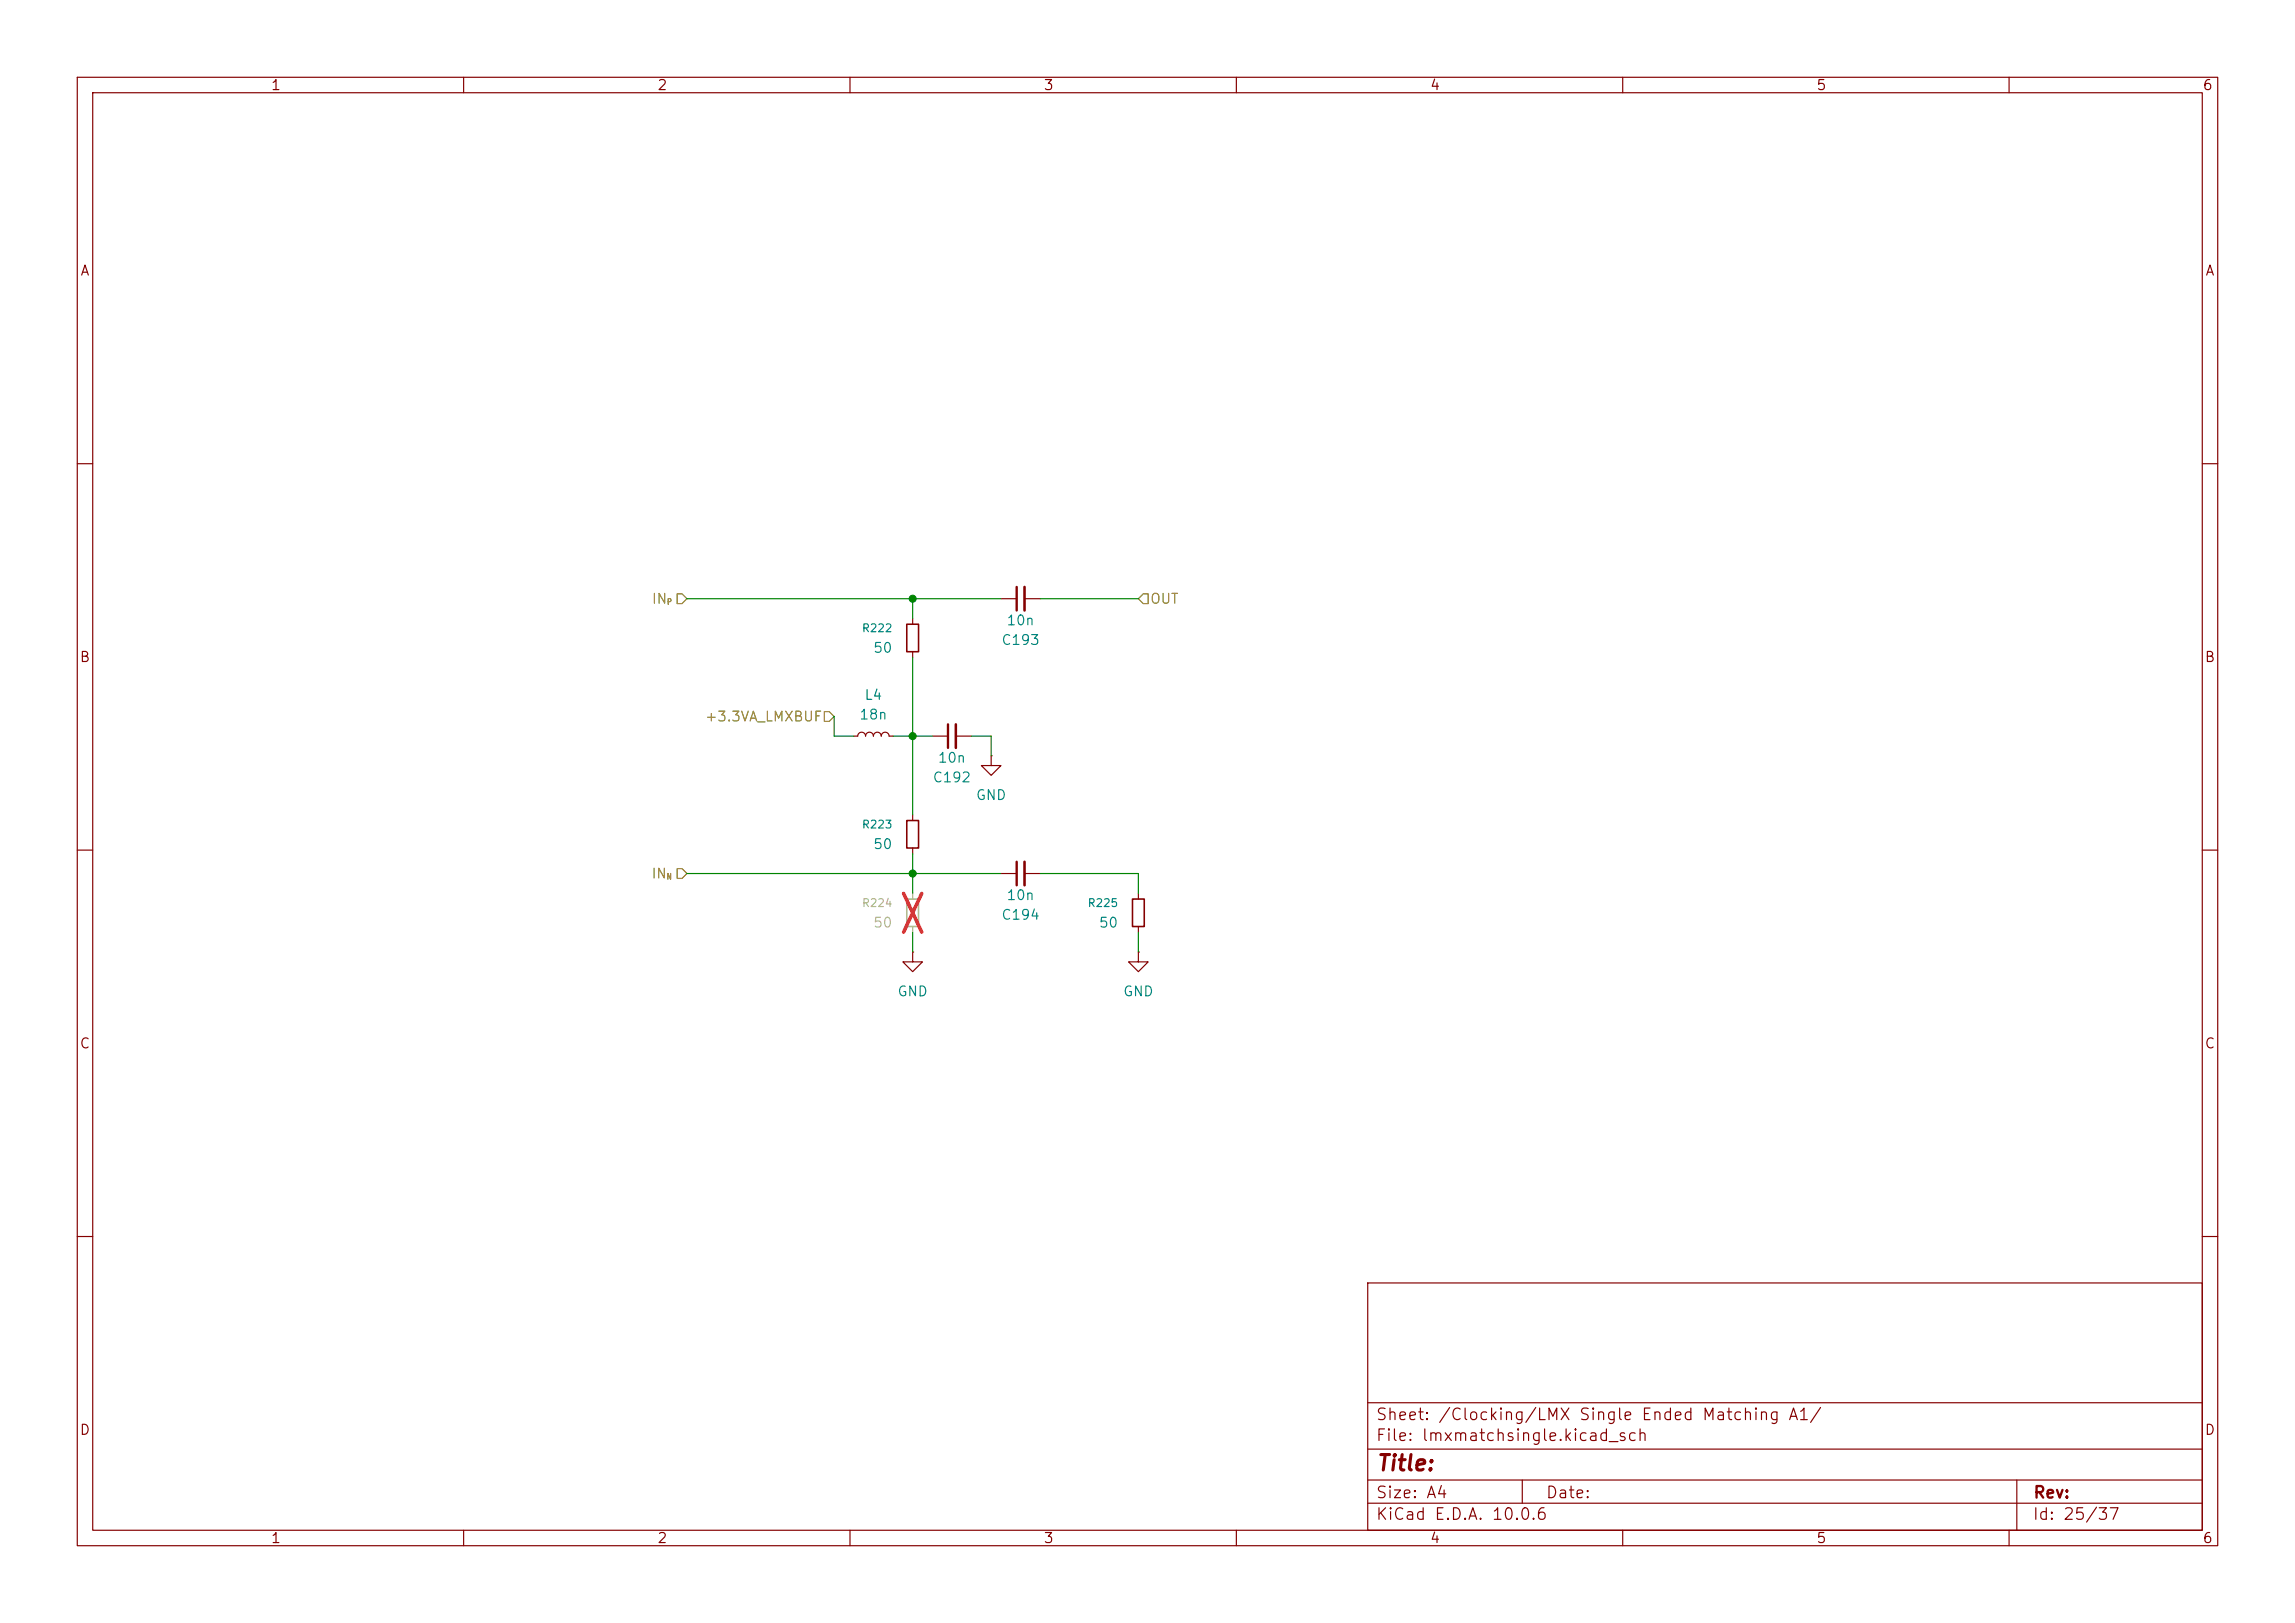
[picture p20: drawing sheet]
<svg xmlns="http://www.w3.org/2000/svg" width="297mm" height="210mm" viewBox="0 0 297 210" stroke-linecap="round" stroke-linejoin="round" font-family="sans-serif">
<defs><g id="words">
<text font-size="2" fill="#840000" x="178" y="190.8">Title:</text>
<g font-size="1.5" fill="#840000">
<text x="178" y="184.1">Sheet: /Clocking/LMX Single Ended Matching A1/</text>
<text x="178" y="186.8">File: lmxmatchsingle.kicad_sch</text>
<text x="178" y="197">KiCad E.D.A. 10.0.6</text>
<text x="178" y="194.2">Size: A4</text>
<text x="200" y="194.2">Date:</text>
<text x="263" y="197">Id: 25/37</text>
<text x="263" y="194.2">Rev:</text>
</g>
<g font-size="1.3" fill="#840000">
<text x="35" y="12">1</text>
<text x="85" y="12">2</text>
<text x="135" y="12">3</text>
<text x="185" y="12">4</text>
<text x="235" y="12">5</text>
<text x="285" y="12">6</text>
<text x="10.3" y="36">A</text>
<text x="285.3" y="36">A</text>
<text x="10.2" y="86">B</text>
<text x="285.2" y="86">B</text>
<text x="10.2" y="136">C</text>
<text x="285.2" y="136">C</text>
<text x="10.2" y="186">D</text>
<text x="285.2" y="186">D</text>
<text x="35" y="200">1</text>
<text x="85" y="200">2</text>
<text x="135" y="200">3</text>
<text x="185" y="200">4</text>
<text x="235" y="200">5</text>
<text x="285" y="200">6</text>
</g>
<g font-size="1.3" fill="#848400">
<text x="84.3" y="78.4">IN</text>
<text x="148.8" y="78.4">OUT</text>
<text x="91.1" y="93.7">+3.3VA_LMXBUF</text>
<text x="84.2" y="114">IN</text>
</g>
<g font-size="1.3" fill="#008484">
<text x="129.5" y="83.8">C193</text>
<text x="130.2" y="81.2">10n</text>
<text x="112.9" y="84.8">50</text>
<text x="111.1" y="93.4">18n</text>
<text x="111.8" y="90.9">L4</text>
<text x="120.6" y="101.5">C192</text>
<text x="121.3" y="99">10n</text>
<text x="126.2" y="103.8">GND</text>
<text x="112.9" y="110.2">50</text>
<text x="129.5" y="119.3">C194</text>
<text x="130.2" y="116.8">10n</text>
<text x="142.1" y="120.3">50</text>
<text x="116" y="129.2">GND</text>
<text x="145.3" y="129.2">GND</text>
</g>
<text font-size="1.3" fill="#a1a1a1" x="112.9" y="120.3">50</text>
<g font-size="1" fill="#008484">
<text x="111.5" y="82">R222</text>
<text x="111.5" y="107.4">R223</text>
<text x="140.7" y="117.6">R225</text>
</g>
<text font-size="1" fill="#a1a1a1" x="111.5" y="117.6">R224</text>
<g font-size=".8" fill="#848400">
<text x="86.3" y="78.4">P</text>
<text x="86.2" y="114">N</text>
</g>
</g></defs>
<g fill="none" stroke="#840000" stroke-width=".15">
<path d="M10 10h277v190h-277zM12 12h273v186h-273zM60 10v2M110 10v2M160 10v2M210 10v2M260 10v2M10 60h2M129.5 77.5h2.1M132.6 77.5h2M285 60h2M110.5 95.3h.5a.51 .51 0 0 1 .5-.6 .51 .51 0 0 1 .5 .6 .51 .51 0 0 1 .5-.6 .51 .51 0 0 1 .5 .6 .51 .51 0 0 1 .5-.6 .51 .51 0 0 1 .5 .6 .51 .51 0 0 1 .6-.6 .51 .51 0 0 1 .5 .6h.5"/>
<path d="M118.1 80v.8M118.1 84.3v.8M120.6 95.3h2.1M123.7 95.3h2M128.3 97.8v1.3h1.2l-1.2 1.2-1.3-1.2h1.3M128.3 97.8h.1M10 110h2M118.1 105.4v.8M118.1 109.7v.8M129.5 113h2.1M132.6 113h2M147.3 115.6v.7"/>
<path d="M147.3 119.9v.8M285 110h2M118.1 123.2v1.3h1.3l-1.3 1.2-1.3-1.2h1.3M118.1 123.2h.1M147.3 123.2v1.3h1.3l-1.3 1.2-1.3-1.2h1.3M147.3 123.2h.1M10 160h2M177 166h108v32h-108zM285 160h2M60 198v2M110 198v2M160 198v2"/>
<path d="M177 194.5h108M177 191.5h108M177 187.5h108M177 181.5h108M197 191.5v3M210 198v2M260 198v2M261 191.5v6.5"/>
</g>
<path d="M117.3 80.8h1.6v3.5h-1.6zM117.3 106.2h1.6v3.5h-1.6zM146.6 116.3h1.5v3.6h-1.5z" fill="none" stroke="#840000" stroke-width=".2"/>
<path d="M131.6 75.9v3.1M122.7 93.7v3.1M131.6 111.5v3.1" fill="none" stroke="#840000" stroke-width=".3"/>
<path d="M132.6 75.9v3.1M123.7 93.7v3.1M132.6 111.5v3.1" fill="none" stroke="#840000" stroke-width=".33"/>
<path d="M117.3 116.3h1.6v3.6h-1.6z" fill="none" stroke="#a1a1a1" stroke-width=".2"/>
<path d="M118.1 115.6v.7M118.1 119.9v.8" fill="none" stroke="#a1a1a1" stroke-width=".15"/>
<path d="M116.9 115.6l2.4 5M119.3 115.6l-2.4 5" fill="none" stroke="#ff2626" stroke-width=".46"/>
<path d="M87.6 76.8h.7l.6 .7-.6 .6h-.7zM148 76.8h.6v1.3h-.6l-.7-.6zM106.7 92.1h.6l.6 .6-.6 .6h-.6zM87.6 112.4h.7l.6 .6-.6 .7h-.7z" fill="none" stroke="#848400" stroke-width=".15"/>
<path d="M88.9 77.5h40.6M118.1 77.5v2.5M134.6 77.5h12.7M107.9 92.7v2.6h2.6M115.6 95.3h5M118.1 85.1v20.3M125.7 95.3h2.6v2.5M88.9 113h40.6M118.1 110.5v5.1M134.6 113h12.7v2.6M118.1 120.7v2.5M147.3 120.7v2.5" fill="none" stroke="#008400" stroke-width=".15"/>
<g fill="#008400" stroke="#008400" stroke-width=".13">
<circle cx="118.1" cy="113" r=".46"/>
<circle cx="118.1" cy="77.5" r=".46"/>
<circle cx="118.1" cy="95.3" r=".46"/>
</g>
<use href="#words"/>
</svg>
